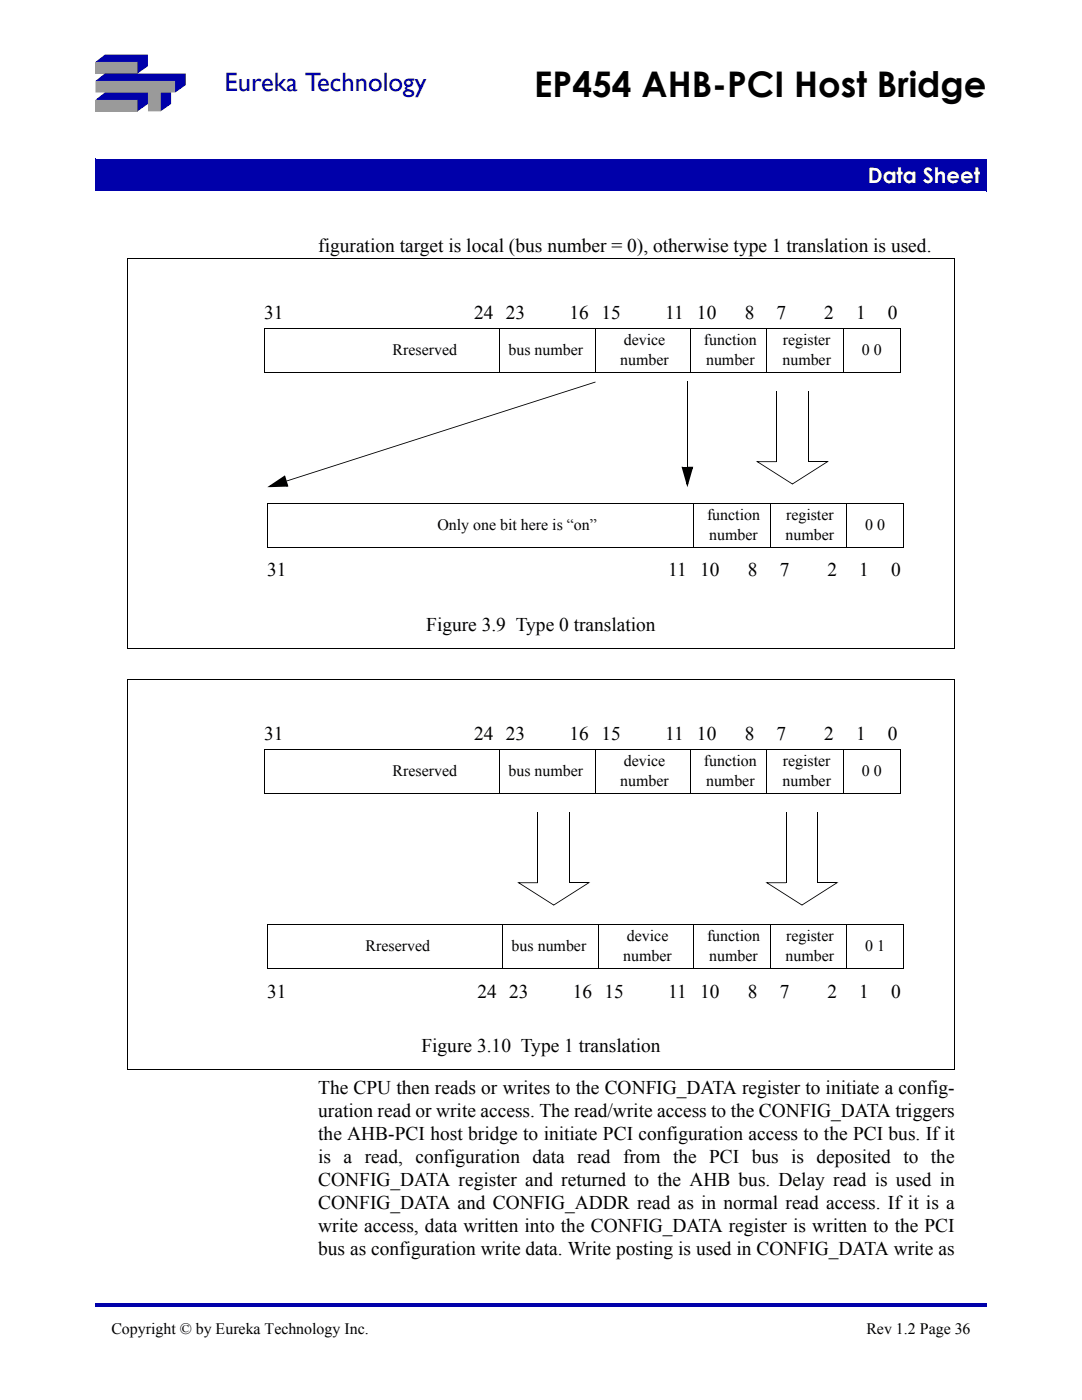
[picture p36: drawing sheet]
<svg xmlns="http://www.w3.org/2000/svg" width="216mm" height="279mm" viewBox="0 0 216 279" stroke-linecap="round" stroke-linejoin="round" font-family="sans-serif">
<defs><g id="words">
<text font-size="7" x="106.6" y="19.3">EP454 AHB-PCI Host Bridge</text>
<text font-size="5.3" fill="#00a" x="44.8" y="18.2">Eureka Technology</text>
<text font-size="4.2" fill="#fff" x="173.2" y="36.5">Data Sheet</text>
<g font-size="3.9">
<text x="63.5" y="50.2">figuration target is local (bus number = 0), otherwise type 1 translation is used.</text>
<text x="52.7" y="63.6">31</text>
<text x="94.6" y="63.6">24 23</text>
<text x="113.7" y="63.6">16 15</text>
<text x="132.7" y="63.6">11 10</text>
<text x="148.6" y="63.6">8</text>
<text x="154.9" y="63.6">7</text>
<text x="164.5" y="63.6">2</text>
<text x="170.8" y="63.6">1</text>
<text x="177.2" y="63.6">0</text>
<text x="53.3" y="115">31</text>
<text x="133.4" y="115">11 10</text>
<text x="149.2" y="115">8</text>
<text x="155.6" y="115">7</text>
<text x="165.1" y="115">2</text>
<text x="171.4" y="115">1</text>
<text x="177.8" y="115">0</text>
<text x="85" y="125.9">Figure 3.9 Type 0 translation</text>
<text x="52.7" y="147.7">31</text>
<text x="94.6" y="147.7">24 23</text>
<text x="113.7" y="147.7">16 15</text>
<text x="132.7" y="147.7">11 10</text>
<text x="148.6" y="147.7">8</text>
<text x="154.9" y="147.7">7</text>
<text x="164.5" y="147.7">2</text>
<text x="170.8" y="147.7">1</text>
<text x="177.2" y="147.7">0</text>
<text x="53.3" y="199.1">31</text>
<text x="95.3" y="199.1">24 23</text>
<text x="114.3" y="199.1">16 15</text>
<text x="133.4" y="199.1">11 10</text>
<text x="149.2" y="199.1">8</text>
<text x="155.6" y="199.1">7</text>
<text x="165.1" y="199.1">2</text>
<text x="171.5" y="199.1">1</text>
<text x="177.8" y="199.1">0</text>
<text x="84.1" y="209.9">Figure 3.10 Type 1 translation</text>
<text x="63.5" y="218.3">The CPU then reads or writes to the CONFIG_DATA register to initiate a config-</text>
<text x="63.5" y="222.9">uration read or write access. The read/write access to the CONFIG_DATA triggers</text>
<text x="63.5" y="227.5">the AHB-PCI host bridge to initiate PCI configuration access to the PCI bus. If it</text>
<text x="63.5" y="232">is a read, configuration data read from the PCI bus is deposited to the</text>
<text x="63.5" y="236.6">CONFIG_DATA register and returned to the AHB bus. Delay read is used in</text>
<text x="63.5" y="241.2">CONFIG_DATA and CONFIG_ADDR read as in normal read access. If it is a</text>
<text x="63.5" y="245.8">write access, data written into the CONFIG_DATA register is written to the PCI</text>
<text x="63.5" y="250.4">bus as configuration write data. Write posting is used in CONFIG_DATA write as</text>
</g>
<g font-size="3.2">
<text x="78.3" y="70.8">Rreserved</text>
<text x="101.5" y="70.8">bus number</text>
<text x="124.5" y="68.9">device</text>
<text x="140.4" y="68.9">function</text>
<text x="156.2" y="68.9">register</text>
<text x="172" y="70.8">0 0</text>
<text x="123.7" y="72.7">number</text>
<text x="140.9" y="72.7">number</text>
<text x="156.1" y="72.7">number</text>
<text x="87.3" y="105.7">Only one bit here is “on”</text>
<text x="141.1" y="103.8">function</text>
<text x="141.5" y="107.7">number</text>
<text x="156.8" y="107.7">number</text>
<text x="156.8" y="103.8">register</text>
<text x="172.6" y="105.7">0 0</text>
<text x="78.3" y="154.8">Rreserved</text>
<text x="101.5" y="154.8">bus number</text>
<text x="124.5" y="152.9">device</text>
<text x="140.4" y="152.9">function</text>
<text x="156.2" y="152.9">register</text>
<text x="172" y="154.8">0 0</text>
<text x="123.7" y="156.8">number</text>
<text x="140.9" y="156.8">number</text>
<text x="156.1" y="156.8">number</text>
<text x="72.9" y="189.7">Rreserved</text>
<text x="102.1" y="189.7">bus number</text>
<text x="124.4" y="191.7">number</text>
<text x="125.1" y="187.8">device</text>
<text x="141.1" y="187.8">function</text>
<text x="141.5" y="191.7">number</text>
<text x="156.8" y="191.7">number</text>
<text x="156.8" y="187.8">register</text>
<text x="172.6" y="189.7">0 1</text>
<text x="22.2" y="266.2">Copyright © by Eureka Technology Inc.</text>
<text x="172.9" y="266.2">Rev 1.2 Page 36</text>
</g>
</g></defs>
<path d="M19 260h177.8v.7h-177.8z" fill="#00a"/>
<path d="M97.2 14.6h99.6v14h-99.6z" fill="#fff"/>
<path d="M19 31.8h177.8v6.3h-177.8z" fill="#00a"/>
<path d="M19 38.1h177.8M19 31.7v6.4M19 31.8h177.9M196.8 31.8v6.4" fill="none" stroke="#00a" stroke-width=".2"/>
<g fill="#9a9a9a">
<path d="M19 12.4h8.4v2.3h-8.4z"/>
<path d="M19 19.9h8.4v2.3h-8.4z"/>
</g>
<path d="M19 16.2h16v2.3h-3v3.7h-2.5v-3.7h-10.5z" fill-rule="evenodd" fill="#9a9a9a"/>
<g fill="#00a">
<path d="M32 18.5h2.1v2.2l-2.1 1.5z"/>
<path d="M19 16.2l1.9-1.5h16.2v2.3l-2.1 1.5v-2.3z" fill-rule="evenodd"/>
<path d="M19 12.4l1.9-1.5h8.6v2.3l-2.1 1.5v-2.3z" fill-rule="evenodd"/>
<path d="M19 19.9l1.9-1.4h8.6v2.2l-2.1 1.5v-2.3z" fill-rule="evenodd"/>
</g>
<g fill="none" stroke="#000" stroke-width=".2">
<path d="M52.6 74.4h127.1M52.7 65.5h127.1M52.7 65.4v9M99.7 65.4v9M118.7 65.4v9M137.2 76.2v17M137.8 65.4v9M153 65.4v9M154.9 78.1v14.1M161.3 78.1v14M168.3 65.4v9M179.7 65.5v8.9"/>
<path d="M161.2 92.1h3.9M53.3 109.3h127M53.3 100.4h127.1M53.3 100.3v9M138.4 100.3v9.1M153.7 100.3v9.1M168.9 100.3v9.1M180.3 100.4v9"/>
</g>
<path d="M118.7 76.2l.2 .1zM57.2 95.9l61.5-19.7 .1 .1-61.6 19.8zM56.6 95.2l.3-.1 .3 .9-.3 .1zM53.3 97.2l3.6-2.3v.4l-2.9 1.9-.2-.3 3.5-.1v.3l-.2-.1-.2-.9 .3-.1 .3 1.1zM57.1 95.9l.1 .2zM136.2 93.2h1v.3h-1zM136 93.2l.4 .1 .9 3.2-.3 .1 .9-3.3 .4 .1-.2 .1h-.9v-.3h1.1l-1.1 4zM150.8 92.1h4.1v.1h-3.8l.1-.1 7 4.4v.2l-.1-.2 7-4.4h.3l-7.3 4.6z" fill="#000"/>
<path d="M54 97l2.8-1.9 .5 1.8zM136.2 93.3h1.9l-.9 3.3z" fill="#000"/>
<path d="M44.4 123.3h127v3.8h-127z" fill="#fff"/>
<g fill="none" stroke="#000" stroke-width=".2">
<path d="M25.5 51.6h165M25.5 51.5v78M190.4 51.6v77.9M25.4 129.5h165M52.6 158.4h127.1M52.7 149.5h127.1M52.7 149.4v9M99.7 149.4v9.1M118.7 149.4v9.1M137.8 149.4v9.1M153 149.4v9.1M168.3 149.4v9.1"/>
<path d="M179.7 149.5v9M138.3 193.3h42M138.4 184.4h42M138.4 184.3v9M153.7 184.3v9.1M168.9 184.3v9.1M180.3 184.4v9"/>
</g>
<path d="M44.4 207.3h127v3.8h-127z" fill="#fff"/>
<g fill="none" stroke="#000" stroke-width=".2">
<path d="M25.5 135.6h165M25.5 135.5v78M190.4 135.6v78M107.3 162.1v14.2M113.6 176.2h3.9M113.7 162.1v14.1M156.8 162.1v14.2M163.1 176.2h3.9M163.2 162.1v14.1M53.3 193.3h85.1M53.3 184.4h85.2M53.3 184.3v9"/>
<path d="M100.3 184.3v9.1M119.4 184.3v9.1M138.4 184.4v9M25.4 213.5h165"/>
</g>
<path d="M103.2 176.1h4.1v.2h-3.8v-.2l7 4.5v.1l-.1-.1 7-4.5h.4l-7.3 4.6zM152.7 176.1h4.1v.2h-3.8l.1-.2 7 4.5v.1l-.1-.1 7-4.5h.3l-7.3 4.6z" fill="#000"/>
<use href="#words"/>
</svg>
